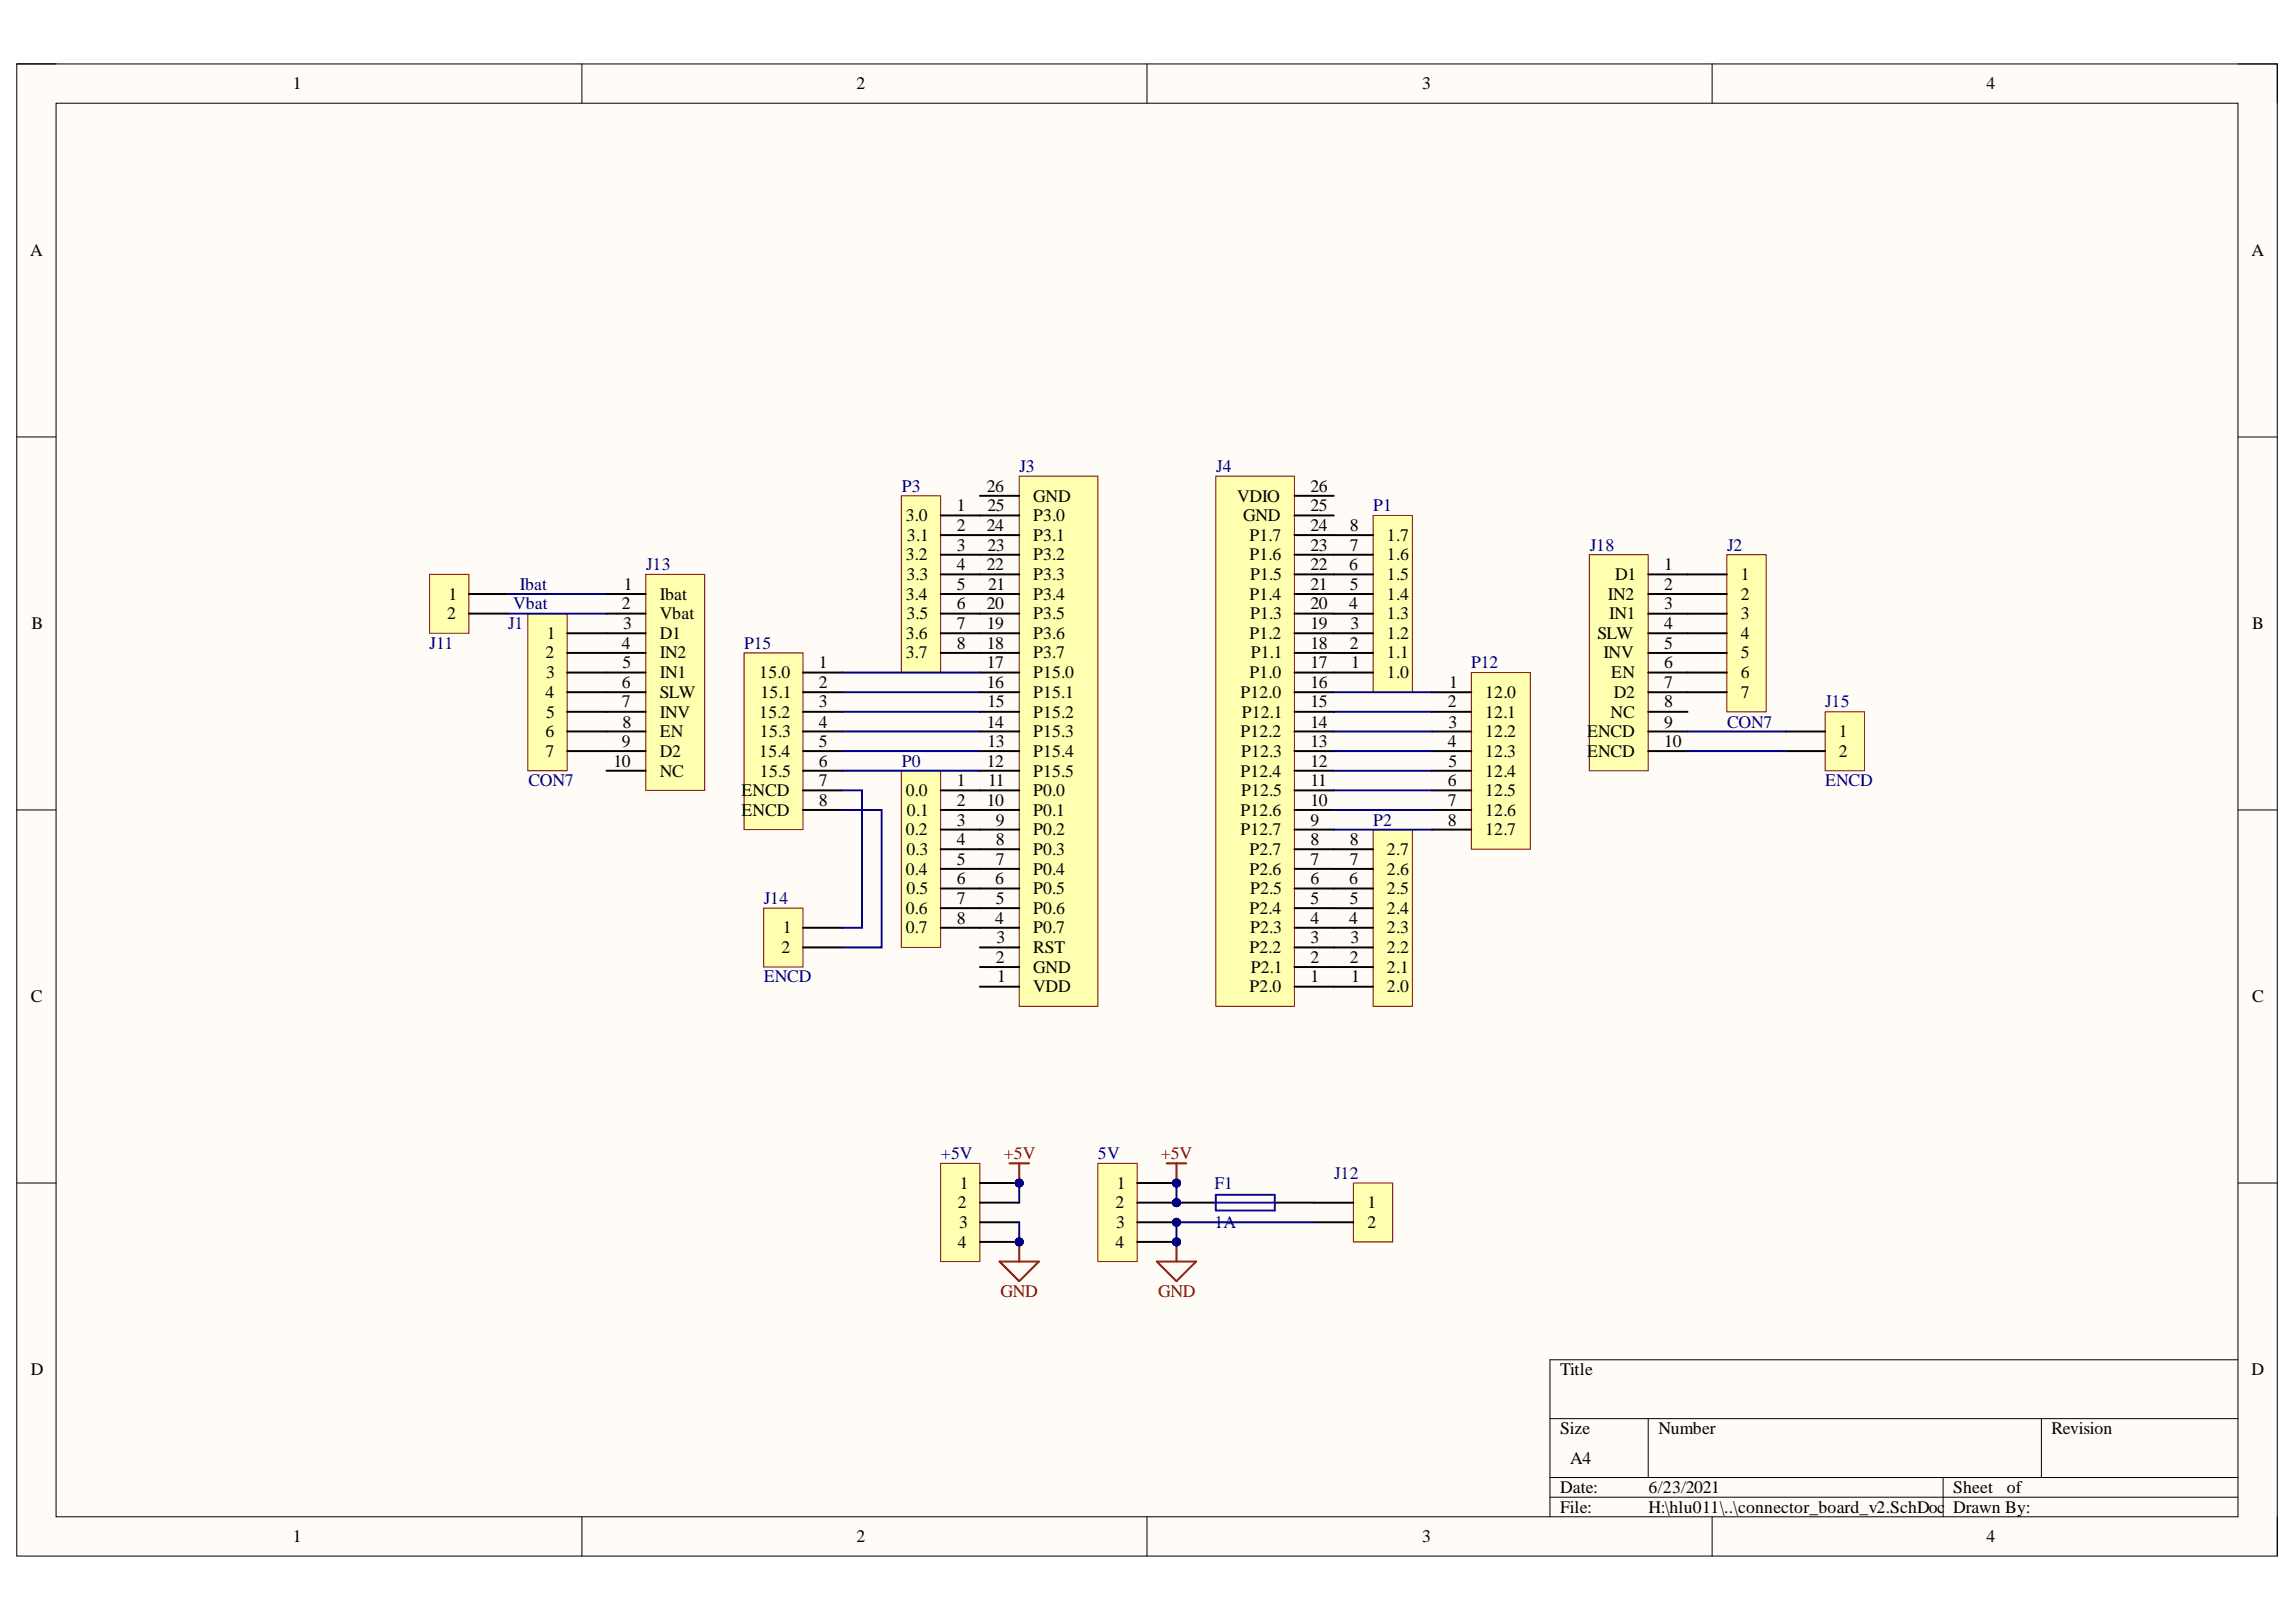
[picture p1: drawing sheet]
<svg xmlns="http://www.w3.org/2000/svg" width="297mm" height="210mm" viewBox="0 0 297 210" stroke-linecap="round" stroke-linejoin="round" font-family="sans-serif">
<defs><g id="words">
<g font-size="2.3">
<text x="37.9" y="11.6">1</text>
<text x="110.8" y="11.6">2</text>
<text x="184" y="11.6">3</text>
<text x="257" y="11.6">4</text>
<text x="3.9" y="33.1">A</text>
<text x="291.3" y="33.1">A</text>
<text x="127.7" y="63.7">26</text>
<text x="133.7" y="64.9">GND</text>
<text x="160.1" y="64.9">VDIO</text>
<text x="169.5" y="63.7">26</text>
<text x="117.2" y="67.5">3.0</text>
<text x="117.3" y="70">3.1</text>
<text x="123.8" y="66.2">1</text>
<text x="123.8" y="68.7">2</text>
<text x="123.8" y="71.3">3</text>
<text x="127.7" y="68.7">24</text>
<text x="127.7" y="71.3">23</text>
<text x="127.7" y="66.2">25</text>
<text x="133.7" y="70">P3.1</text>
<text x="133.7" y="67.5">P3.0</text>
<text x="160.8" y="67.5">GND</text>
<text x="161.7" y="70">P1.7</text>
<text x="169.5" y="71.3">23</text>
<text x="169.5" y="68.7">24</text>
<text x="169.5" y="66.2">25</text>
<text x="174.6" y="71.3">7</text>
<text x="174.6" y="68.7">8</text>
<text x="179.4" y="70">1.7</text>
<text x="58" y="77.6">1</text>
<text x="80.7" y="76.3">1</text>
<text x="85.4" y="77.6">Ibat</text>
<text x="117.2" y="72.5">3.2</text>
<text x="117.2" y="77.6">3.4</text>
<text x="117.3" y="75.1">3.3</text>
<text x="123.8" y="73.8">4</text>
<text x="123.8" y="76.3">5</text>
<text x="127.7" y="73.8">22</text>
<text x="127.8" y="76.3">21</text>
<text x="133.7" y="77.6">P3.4</text>
<text x="133.7" y="75.1">P3.3</text>
<text x="133.7" y="72.5">P3.2</text>
<text x="161.7" y="77.6">P1.4</text>
<text x="161.7" y="72.5">P1.6</text>
<text x="161.8" y="75.1">P1.5</text>
<text x="169.5" y="76.3">21</text>
<text x="169.5" y="73.8">22</text>
<text x="174.5" y="73.8">6</text>
<text x="174.6" y="76.3">5</text>
<text x="179.4" y="77.6">1.4</text>
<text x="179.4" y="75.1">1.5</text>
<text x="179.4" y="72.5">1.6</text>
<text x="208" y="77.6">IN2</text>
<text x="209" y="75.1">D1</text>
<text x="215.3" y="73.8">1</text>
<text x="215.3" y="76.3">2</text>
<text x="225.2" y="75.1">1</text>
<text x="225.2" y="77.6">2</text>
<text x="4.1" y="81.4">B</text>
<text x="57.9" y="80.1">2</text>
<text x="70.7" y="82.7">1</text>
<text x="80.5" y="78.9">2</text>
<text x="80.5" y="83.9">4</text>
<text x="80.6" y="81.4">3</text>
<text x="85.4" y="80.1">Vbat</text>
<text x="85.4" y="82.7">D1</text>
<text x="117.2" y="82.7">3.6</text>
<text x="117.3" y="80.1">3.5</text>
<text x="123.8" y="78.9">6</text>
<text x="123.8" y="81.4">7</text>
<text x="123.8" y="83.9">8</text>
<text x="127.7" y="83.9">18</text>
<text x="127.7" y="81.4">19</text>
<text x="127.7" y="78.9">20</text>
<text x="133.7" y="82.7">P3.6</text>
<text x="133.7" y="80.1">P3.5</text>
<text x="161.7" y="82.7">P1.2</text>
<text x="161.8" y="80.1">P1.3</text>
<text x="169.5" y="83.9">18</text>
<text x="169.5" y="81.4">19</text>
<text x="169.5" y="78.9">20</text>
<text x="174.5" y="78.9">4</text>
<text x="174.6" y="83.9">2</text>
<text x="174.7" y="81.4">3</text>
<text x="179.4" y="82.7">1.2</text>
<text x="179.4" y="80.1">1.3</text>
<text x="206.7" y="82.7">SLW</text>
<text x="208.2" y="80.1">IN1</text>
<text x="215.3" y="78.9">3</text>
<text x="215.3" y="81.4">4</text>
<text x="215.3" y="83.9">5</text>
<text x="225.2" y="80.1">3</text>
<text x="225.2" y="82.7">4</text>
<text x="291.4" y="81.4">B</text>
<text x="70.6" y="85.2">2</text>
<text x="70.6" y="87.7">3</text>
<text x="80.5" y="89">6</text>
<text x="80.5" y="86.5">5</text>
<text x="85.4" y="85.2">IN2</text>
<text x="85.4" y="87.7">IN1</text>
<text x="98.2" y="87.7">15.0</text>
<text x="105.9" y="86.5">1</text>
<text x="105.9" y="89">2</text>
<text x="117.2" y="85.2">3.7</text>
<text x="127.7" y="89">16</text>
<text x="127.7" y="86.5">17</text>
<text x="133.7" y="87.7">P15.0</text>
<text x="133.7" y="85.2">P3.7</text>
<text x="161.7" y="87.7">P1.0</text>
<text x="161.8" y="85.2">P1.1</text>
<text x="169.5" y="89">16</text>
<text x="169.5" y="86.5">17</text>
<text x="174.8" y="86.5">1</text>
<text x="179.4" y="87.7">1.0</text>
<text x="179.4" y="85.2">1.1</text>
<text x="187.5" y="89">1</text>
<text x="207.4" y="85.2">INV</text>
<text x="208.5" y="87.7">EN</text>
<text x="215.3" y="86.5">6</text>
<text x="215.3" y="89">7</text>
<text x="225.2" y="85.2">5</text>
<text x="225.2" y="87.7">6</text>
<text x="70.6" y="90.3">4</text>
<text x="70.6" y="95.4">6</text>
<text x="70.6" y="92.9">5</text>
<text x="80.5" y="91.5">7</text>
<text x="80.5" y="94.2">8</text>
<text x="85.4" y="90.3">SLW</text>
<text x="85.4" y="92.9">INV</text>
<text x="85.4" y="95.4">EN</text>
<text x="98.2" y="92.9">15.2</text>
<text x="98.3" y="95.4">15.3</text>
<text x="98.4" y="90.3">15.1</text>
<text x="105.9" y="91.5">3</text>
<text x="105.9" y="94.2">4</text>
<text x="127.7" y="94.2">14</text>
<text x="127.7" y="91.5">15</text>
<text x="133.7" y="95.4">P15.3</text>
<text x="133.7" y="92.9">P15.2</text>
<text x="133.7" y="90.3">P15.1</text>
<text x="160.5" y="95.4">P12.2</text>
<text x="160.5" y="90.3">P12.0</text>
<text x="160.7" y="92.9">P12.1</text>
<text x="169.5" y="94.2">14</text>
<text x="169.5" y="91.5">15</text>
<text x="187.3" y="91.5">2</text>
<text x="187.4" y="94.2">3</text>
<text x="192.1" y="90.3">12.0</text>
<text x="192.1" y="92.9">12.1</text>
<text x="192.1" y="95.4">12.2</text>
<text x="205.3" y="95.4">ENCD</text>
<text x="208.4" y="92.9">NC</text>
<text x="208.8" y="90.3">D2</text>
<text x="215.3" y="91.5">8</text>
<text x="215.3" y="94.2">9</text>
<text x="225.2" y="90.3">7</text>
<text x="237.9" y="95.4">1</text>
<text x="70.6" y="98">7</text>
<text x="79.4" y="99.2">10</text>
<text x="80.5" y="96.7">9</text>
<text x="85.4" y="98">D2</text>
<text x="85.4" y="100.5">NC</text>
<text x="98.2" y="98">15.4</text>
<text x="98.3" y="100.5">15.5</text>
<text x="105.9" y="96.7">5</text>
<text x="105.9" y="99.2">6</text>
<text x="105.9" y="101.8">7</text>
<text x="123.8" y="101.8">1</text>
<text x="127.7" y="99.2">12</text>
<text x="127.7" y="96.7">13</text>
<text x="127.8" y="101.8">11</text>
<text x="133.7" y="100.5">P15.5</text>
<text x="133.7" y="98">P15.4</text>
<text x="160.5" y="100.5">P12.4</text>
<text x="160.6" y="98">P12.3</text>
<text x="169.5" y="101.8">11</text>
<text x="169.5" y="99.2">12</text>
<text x="169.5" y="96.7">13</text>
<text x="187.3" y="96.7">4</text>
<text x="187.3" y="101.8">6</text>
<text x="187.4" y="99.2">5</text>
<text x="192.1" y="98">12.3</text>
<text x="192.1" y="100.5">12.4</text>
<text x="205.3" y="98">ENCD</text>
<text x="215.3" y="96.7">10</text>
<text x="237.9" y="98">2</text>
<text x="95.9" y="103">ENCD</text>
<text x="95.9" y="105.6">ENCD</text>
<text x="105.9" y="104.3">8</text>
<text x="117.2" y="103">0.0</text>
<text x="117.3" y="105.6">0.1</text>
<text x="123.8" y="104.3">2</text>
<text x="123.8" y="106.8">3</text>
<text x="127.7" y="104.3">10</text>
<text x="128.8" y="106.8">9</text>
<text x="133.7" y="105.6">P0.1</text>
<text x="133.7" y="103">P0.0</text>
<text x="160.5" y="105.6">P12.6</text>
<text x="160.6" y="103">P12.5</text>
<text x="169.5" y="106.8">9</text>
<text x="169.5" y="104.3">10</text>
<text x="187.3" y="104.3">7</text>
<text x="187.3" y="106.8">8</text>
<text x="192.1" y="103">12.5</text>
<text x="192.1" y="105.6">12.6</text>
<text x="117.2" y="108.1">0.2</text>
<text x="117.2" y="113.2">0.4</text>
<text x="117.3" y="110.6">0.3</text>
<text x="123.8" y="109.4">4</text>
<text x="123.8" y="111.9">5</text>
<text x="128.8" y="111.9">7</text>
<text x="128.8" y="109.4">8</text>
<text x="133.7" y="113.2">P0.4</text>
<text x="133.7" y="110.6">P0.3</text>
<text x="133.7" y="108.1">P0.2</text>
<text x="160.5" y="108.1">P12.7</text>
<text x="161.7" y="113.2">P2.6</text>
<text x="161.7" y="110.6">P2.7</text>
<text x="169.5" y="111.9">7</text>
<text x="169.5" y="109.4">8</text>
<text x="174.6" y="111.9">7</text>
<text x="174.6" y="109.4">8</text>
<text x="179.4" y="113.2">2.6</text>
<text x="179.4" y="110.6">2.7</text>
<text x="192.1" y="108.1">12.7</text>
<text x="117.2" y="118.3">0.6</text>
<text x="117.3" y="115.7">0.5</text>
<text x="123.8" y="114.5">6</text>
<text x="123.8" y="117">7</text>
<text x="123.8" y="119.5">8</text>
<text x="128.8" y="119.5">4</text>
<text x="128.8" y="114.5">6</text>
<text x="128.8" y="117">5</text>
<text x="133.7" y="118.3">P0.6</text>
<text x="133.7" y="115.7">P0.5</text>
<text x="161.7" y="118.3">P2.4</text>
<text x="161.8" y="115.7">P2.5</text>
<text x="169.5" y="119.5">4</text>
<text x="169.5" y="117">5</text>
<text x="169.5" y="114.5">6</text>
<text x="174.5" y="119.5">4</text>
<text x="174.5" y="114.5">6</text>
<text x="174.6" y="117">5</text>
<text x="179.4" y="118.3">2.4</text>
<text x="179.4" y="115.7">2.5</text>
<text x="101.1" y="123.3">2</text>
<text x="101.3" y="120.8">1</text>
<text x="117.2" y="120.8">0.7</text>
<text x="128.8" y="124.6">2</text>
<text x="128.9" y="122.1">3</text>
<text x="133.7" y="125.9">GND</text>
<text x="133.7" y="123.3">RST</text>
<text x="133.7" y="120.8">P0.7</text>
<text x="161.7" y="123.3">P2.2</text>
<text x="161.8" y="120.8">P2.3</text>
<text x="161.8" y="125.9">P2.1</text>
<text x="169.5" y="124.6">2</text>
<text x="169.5" y="122.1">3</text>
<text x="174.6" y="124.6">2</text>
<text x="174.7" y="122.1">3</text>
<text x="179.4" y="125.9">2.1</text>
<text x="179.4" y="123.3">2.2</text>
<text x="179.4" y="120.8">2.3</text>
<text x="4" y="129.7">C</text>
<text x="129" y="127.1">1</text>
<text x="133.7" y="128.4">VDD</text>
<text x="161.7" y="128.4">P2.0</text>
<text x="169.5" y="127.1">1</text>
<text x="174.8" y="127.1">1</text>
<text x="179.4" y="128.4">2.0</text>
<text x="291.4" y="129.7">C</text>
<text x="124.2" y="153.8">1</text>
<text x="144.5" y="153.8">1</text>
<text x="123.9" y="156.4">2</text>
<text x="123.9" y="161.5">4</text>
<text x="124.1" y="158.9">3</text>
<text x="144.3" y="156.4">2</text>
<text x="144.3" y="161.5">4</text>
<text x="144.4" y="158.9">3</text>
<text x="176.9" y="156.4">1</text>
<text x="176.9" y="158.9">2</text>
<text x="4" y="177.9">D</text>
<text x="201.9" y="177.9">Title</text>
<text x="291.3" y="177.9">D</text>
<text x="201.9" y="185.6">Size</text>
<text x="214.5" y="185.6">Number</text>
<text x="265.4" y="185.6">Revision</text>
<text x="203.1" y="189.4">A4</text>
<text x="201.9" y="193.2">Date:</text>
<text x="201.9" y="195.8">File:</text>
<text x="213.3" y="193.2">6/23/2021</text>
<text x="213.3" y="195.8">H:\hlu011\..\connector_board_v2.SchDoc</text>
<text x="252.7" y="193.2">Sheet</text>
<text x="252.7" y="195.8">Drawn By:</text>
<text x="259.6" y="193.2">of</text>
<text x="37.9" y="199.6">1</text>
<text x="110.8" y="199.6">2</text>
<text x="184" y="199.6">3</text>
<text x="257" y="199.6">4</text>
</g>
<g font-size="2.3" fill="#000080">
<text x="116.7" y="63.7">P3</text>
<text x="131.9" y="61.1">J3</text>
<text x="157.4" y="61.1">J4</text>
<text x="177.7" y="66.2">P1</text>
<text x="205.7" y="71.3">J18</text>
<text x="223.4" y="71.3">J2</text>
<text x="67.3" y="76.3">Ibat</text>
<text x="83.6" y="73.8">J13</text>
<text x="55.6" y="83.9">J11</text>
<text x="65.7" y="81.4">J1</text>
<text x="66.4" y="78.9">Vbat</text>
<text x="96.3" y="83.9">P15</text>
<text x="190.3" y="86.5">P12</text>
<text x="223.4" y="94.2">CON7</text>
<text x="236.1" y="91.5">J15</text>
<text x="68.4" y="101.8">CON7</text>
<text x="116.7" y="99.2">P0</text>
<text x="236.1" y="101.8">ENCD</text>
<text x="177.7" y="106.8">P2</text>
<text x="98.8" y="117">J14</text>
<text x="98.8" y="127.1">ENCD</text>
<text x="121.7" y="150">+5V</text>
<text x="142" y="150">5V</text>
<text x="157.1" y="153.8">F1</text>
<text x="172.6" y="152.6">J12</text>
<text x="157.1" y="158.9">1A</text>
</g>
<g font-size="2.3" fill="#800000">
<text x="129.9" y="150">+5V</text>
<text x="150.2" y="150">+5V</text>
<text x="129.4" y="167.8">GND</text>
<text x="149.8" y="167.8">GND</text>
</g>
</g></defs>
<path d="M2.2 8.3h292.4v193.1h-292.4z" fill-rule="evenodd" fill="#fffcf8"/>
<path d="M2.2 8.3h292.4v193.1h-292.4z" fill="none" stroke="#000" stroke-width=".13"/>
<path d="M7.3 13.4h282.2v182.9h-282.2z" fill-rule="evenodd" fill="#fffcf8"/>
<g fill="none" stroke="#000" stroke-width=".13">
<path d="M2.2 8.3h5.1M7.3 13.4h282.2v182.9h-282.2zM75.3 8.3v5.1M148.4 8.3v5.1M221.5 8.3v5.1M289.5 8.3h5.1v5.1M2.2 56.5h5.1M289.5 56.6h5.1M2.2 104.8h5.1M289.5 104.8h5.1M2.2 153.1h5.1M289.5 153.1h5.1"/>
<path d="M289.5 176h-89v20.3M75.3 196.3v5.1M148.4 196.3v5.1M200.5 183.6h89M200.5 191.2h89M200.5 193.8h89M213.2 183.6v7.6M221.5 196.3v5.1M251.4 191.2v5.1M264.1 183.6v7.6M294.6 196.3v5.1"/>
</g>
<path d="M149.7 163.3h5l-2.5 2.5zM152.2 160.7v2.6" fill="none" stroke="#800000" stroke-width=".25"/>
<circle cx="152.2" cy="160.7" r=".51" fill="#000080"/>
<circle cx="152.2" cy="160.7" r=".51" fill="none" stroke="#000080" stroke-width=".13"/>
<path d="M175.1 153.1h5.1v7.6h-5.1z" fill-rule="evenodd" fill="#ffffb0"/>
<path d="M175.1 153.1h5.1v7.6h-5.1z" fill="none" stroke="#800000" stroke-width=".13"/>
<path d="M170 155.6h5.1M170 158.2h5.1" fill="none" stroke="#000" stroke-width=".25"/>
<path d="M55.6 74.3h5.1v7.7h-5.1z" fill-rule="evenodd" fill="#ffffb0"/>
<path d="M55.6 74.3h5.1v7.7h-5.1z" fill="none" stroke="#800000" stroke-width=".13"/>
<path d="M60.7 76.9h5M60.7 79.4h5" fill="none" stroke="#000" stroke-width=".25"/>
<path d="M65.7 76.9h12.8" fill="none" stroke="#000080" stroke-width=".25"/>
<path d="M98.8 117.5h5.1v7.6h-5.1z" fill-rule="evenodd" fill="#ffffb0"/>
<path d="M98.8 117.5h5.1v7.6h-5.1z" fill="none" stroke="#800000" stroke-width=".13"/>
<path d="M103.9 120.1h5.1M103.9 122.6h5.1" fill="none" stroke="#000" stroke-width=".25"/>
<path d="M236.1 92.1h5.1v7.6h-5.1z" fill-rule="evenodd" fill="#ffffb0"/>
<path d="M236.1 92.1h5.1v7.6h-5.1z" fill="none" stroke="#800000" stroke-width=".13"/>
<path d="M231 94.7h5.1M231 97.2h5.1" fill="none" stroke="#000" stroke-width=".25"/>
<path d="M68.3 79.4h5.1v20.3h-5.1z" fill-rule="evenodd" fill="#ffffb0"/>
<path d="M68.3 79.4h5.1v20.3h-5.1z" fill="none" stroke="#800000" stroke-width=".13"/>
<path d="M73.4 82h5.1M73.4 84.5h5.1M73.4 87h5.1M73.4 89.6h5.1M73.4 92.1h5.1M73.4 94.7h5.1M73.4 97.2h5.1" fill="none" stroke="#000" stroke-width=".25"/>
<path d="M223.4 71.8h5.1v20.3h-5.1z" fill-rule="evenodd" fill="#ffffb0"/>
<path d="M223.4 71.8h5.1v20.3h-5.1z" fill="none" stroke="#800000" stroke-width=".13"/>
<path d="M218.3 74.3h5.1M218.3 76.9h5.1M218.3 79.4h5.1M218.3 82h5.1M218.3 84.5h5.1M218.3 87h5.1M218.3 89.6h5.1" fill="none" stroke="#000" stroke-width=".25"/>
<path d="M65.7 79.4h12.8" fill="none" stroke="#000080" stroke-width=".25"/>
<path d="M131.9 61.6h10.1v68.6h-10.1z" fill-rule="evenodd" fill="#ffffb0"/>
<path d="M131.9 61.6h10.1v68.6h-10.1z" fill="none" stroke="#800000" stroke-width=".13"/>
<g fill="none" stroke="#000" stroke-width=".25">
<path d="M126.8 79.4h5.1M126.8 76.9h5.1M126.8 74.3h5.1M126.8 71.8h5.1M126.8 69.2h5.1M126.8 66.7h5.1M126.8 64.2h5.1M126.8 99.7h5.1M126.8 97.2h5.1M126.8 94.7h5.1M126.8 92.1h5.1M126.8 89.6h5.1"/>
<path d="M126.8 87h5.1M126.8 84.5h5.1M126.8 82h5.1M126.8 117.5h5.1M126.8 115h5.1M126.8 112.4h5.1M126.8 109.9h5.1M126.8 107.4h5.1M126.8 104.8h5.1M126.8 102.3h5.1M126.8 127.7h5.1M126.8 125.1h5.1"/>
<path d="M126.8 122.6h5.1M126.8 120.1h5.1"/>
</g>
<path d="M157.3 61.6h10.2v68.6h-10.2z" fill-rule="evenodd" fill="#ffffb0"/>
<path d="M157.3 61.6h10.2v68.6h-10.2z" fill="none" stroke="#800000" stroke-width=".13"/>
<g fill="none" stroke="#000" stroke-width=".25">
<path d="M167.5 79.4h5M167.5 76.9h5M167.5 74.3h5M167.5 71.8h5M167.5 69.2h5M167.5 66.7h5M167.5 64.2h5M167.5 99.7h5M167.5 97.2h5M167.5 94.7h5M167.5 92.1h5M167.5 89.6h5"/>
<path d="M167.5 87h5M167.5 84.5h5M167.5 82h5M167.5 117.5h5M167.5 115h5M167.5 112.4h5M167.5 109.9h5M167.5 107.4h5M167.5 104.8h5M167.5 102.3h5M167.5 127.7h5M167.5 125.1h5"/>
<path d="M167.5 122.6h5M167.5 120.1h5"/>
</g>
<path d="M116.6 64.2h5.1v22.8h-5.1z" fill-rule="evenodd" fill="#ffffb0"/>
<path d="M116.6 64.2h5.1v22.8h-5.1z" fill="none" stroke="#800000" stroke-width=".13"/>
<path d="M121.7 66.7h5.1M121.7 69.2h5.1M121.7 71.8h5.1M121.7 74.3h5.1M121.7 76.9h5.1M121.7 79.4h5.1M121.7 82h5.1M121.7 84.5h5.1" fill="none" stroke="#000" stroke-width=".25"/>
<path d="M177.6 66.7h5.1v22.9h-5.1z" fill-rule="evenodd" fill="#ffffb0"/>
<path d="M177.6 66.7h5.1v22.9h-5.1z" fill="none" stroke="#800000" stroke-width=".13"/>
<path d="M172.6 79.4h5M172.6 76.9h5M172.6 74.3h5M172.6 71.8h5M172.6 69.3h5M172.6 87h5M172.6 84.5h5M172.6 82h5" fill="none" stroke="#000" stroke-width=".25"/>
<path d="M116.6 99.7h5.1v22.9h-5.1z" fill-rule="evenodd" fill="#ffffb0"/>
<path d="M116.6 99.7h5.1v22.9h-5.1z" fill="none" stroke="#800000" stroke-width=".13"/>
<path d="M121.7 102.3h5.1M121.7 104.8h5.1M121.7 107.4h5.1M121.7 109.9h5.1M121.7 112.4h5.1M121.7 115h5.1M121.7 117.5h5.1M121.7 120.1h5.1" fill="none" stroke="#000" stroke-width=".25"/>
<path d="M177.6 107.4h5.1v22.8h-5.1z" fill-rule="evenodd" fill="#ffffb0"/>
<path d="M177.6 107.4h5.1v22.8h-5.1z" fill="none" stroke="#800000" stroke-width=".13"/>
<path d="M172.6 117.5h5M172.6 115h5M172.6 112.4h5M172.6 109.9h5M172.6 127.7h5M172.6 125.1h5M172.6 122.6h5M172.6 120.1h5" fill="none" stroke="#000" stroke-width=".25"/>
<path d="M190.3 87h7.7v22.9h-7.7z" fill-rule="evenodd" fill="#ffffb0"/>
<path d="M190.3 87h7.7v22.9h-7.7z" fill="none" stroke="#800000" stroke-width=".13"/>
<path d="M185.3 89.6h5M185.3 92.1h5M185.3 94.7h5M185.3 97.2h5M185.3 99.7h5M185.3 102.3h5M185.3 104.8h5M185.3 107.4h5" fill="none" stroke="#000" stroke-width=".25"/>
<path d="M96.3 84.5h7.6v22.9h-7.6z" fill-rule="evenodd" fill="#ffffb0"/>
<path d="M96.3 84.5h7.6v22.9h-7.6z" fill="none" stroke="#800000" stroke-width=".13"/>
<path d="M103.9 87h5.1M103.9 89.6h5.1M103.9 92.1h5.1M103.9 94.7h5.1M103.9 97.2h5.1M103.9 99.7h5.1M103.9 102.3h5.1M103.9 104.8h5.1" fill="none" stroke="#000" stroke-width=".25"/>
<g fill="none" stroke="#000080" stroke-width=".25">
<path d="M109 89.6h17.8M109 92.1h17.8M109 94.7h17.8M109 97.2h17.8M109 99.7h17.8M109 87h17.8M172.6 89.6h12.7M172.6 92.1h12.7M172.6 94.7h12.7M172.6 97.2h12.7M172.6 99.7h12.7M172.6 102.3h12.7"/>
<path d="M172.6 104.8h12.7M172.6 107.4h12.7"/>
</g>
<path d="M205.6 71.8h7.6v27.9h-7.6z" fill-rule="evenodd" fill="#ffffb0"/>
<path d="M205.6 71.8h7.6v27.9h-7.6z" fill="none" stroke="#800000" stroke-width=".13"/>
<path d="M213.2 74.3h5.1M213.2 76.9h5.1M213.2 79.4h5.1M213.2 82h5.1M213.2 84.5h5.1M213.2 87h5.1M213.2 89.6h5.1M213.2 92.1h5.1M213.2 94.7h5.1M213.2 97.2h5.1" fill="none" stroke="#000" stroke-width=".25"/>
<path d="M218.3 94.7h12.7M218.3 97.2h12.7" fill="none" stroke="#000080" stroke-width=".25"/>
<path d="M83.5 74.3h7.7v28h-7.7z" fill-rule="evenodd" fill="#ffffb0"/>
<path d="M83.5 74.3h7.7v28h-7.7z" fill="none" stroke="#800000" stroke-width=".13"/>
<path d="M78.5 76.9h5M78.5 79.4h5M78.5 82h5M78.5 84.5h5M78.5 87h5M78.5 89.6h5M78.5 92.1h5M78.5 94.7h5M78.5 97.2h5M78.5 99.7h5" fill="none" stroke="#000" stroke-width=".25"/>
<circle cx="152.2" cy="153.1" r=".51" fill="#000080"/>
<circle cx="152.2" cy="153.1" r=".51" fill="none" stroke="#000080" stroke-width=".13"/>
<circle cx="152.2" cy="155.6" r=".51" fill="#000080"/>
<circle cx="152.2" cy="155.6" r=".51" fill="none" stroke="#000080" stroke-width=".13"/>
<circle cx="152.2" cy="158.2" r=".51" fill="#000080"/>
<circle cx="152.2" cy="158.2" r=".51" fill="none" stroke="#000080" stroke-width=".13"/>
<circle cx="152.2" cy="160.7" r=".51" fill="#000080"/>
<circle cx="152.2" cy="160.7" r=".51" fill="none" stroke="#000080" stroke-width=".13"/>
<path d="M142 150.6h5.1v12.7h-5.1z" fill-rule="evenodd" fill="#ffffb0"/>
<path d="M142 150.6h5.1v12.7h-5.1z" fill="none" stroke="#800000" stroke-width=".13"/>
<path d="M147.1 153.1h5.1" fill="none" stroke="#000" stroke-width=".25"/>
<circle cx="152.2" cy="153.1" r=".51" fill="#000080"/>
<circle cx="152.2" cy="153.1" r=".51" fill="none" stroke="#000080" stroke-width=".13"/>
<path d="M147.1 155.6h5.1" fill="none" stroke="#000" stroke-width=".25"/>
<circle cx="152.2" cy="155.6" r=".51" fill="#000080"/>
<circle cx="152.2" cy="155.6" r=".51" fill="none" stroke="#000080" stroke-width=".13"/>
<path d="M147.1 158.2h5.1" fill="none" stroke="#000" stroke-width=".25"/>
<circle cx="152.2" cy="158.2" r=".51" fill="#000080"/>
<circle cx="152.2" cy="158.2" r=".51" fill="none" stroke="#000080" stroke-width=".13"/>
<path d="M147.1 160.7h5.1" fill="none" stroke="#000" stroke-width=".25"/>
<circle cx="152.2" cy="160.7" r=".51" fill="#000080"/>
<circle cx="152.2" cy="160.7" r=".51" fill="none" stroke="#000080" stroke-width=".13"/>
<path d="M152.2 153.1v2.5" fill="none" stroke="#000080" stroke-width=".25"/>
<circle cx="152.2" cy="155.6" r=".51" fill="#000080"/>
<circle cx="152.2" cy="155.6" r=".51" fill="none" stroke="#000080" stroke-width=".13"/>
<circle cx="152.2" cy="153.1" r=".51" fill="#000080"/>
<circle cx="152.2" cy="153.1" r=".51" fill="none" stroke="#000080" stroke-width=".13"/>
<circle cx="131.9" cy="153.1" r=".51" fill="#000080"/>
<circle cx="131.9" cy="153.1" r=".51" fill="none" stroke="#000080" stroke-width=".13"/>
<circle cx="131.9" cy="160.7" r=".51" fill="#000080"/>
<circle cx="131.9" cy="160.7" r=".51" fill="none" stroke="#000080" stroke-width=".13"/>
<path d="M121.7 150.6h5.1v12.7h-5.1z" fill-rule="evenodd" fill="#ffffb0"/>
<path d="M121.7 150.6h5.1v12.7h-5.1z" fill="none" stroke="#800000" stroke-width=".13"/>
<path d="M126.8 153.1h5.1" fill="none" stroke="#000" stroke-width=".25"/>
<circle cx="131.9" cy="153.1" r=".51" fill="#000080"/>
<circle cx="131.9" cy="153.1" r=".51" fill="none" stroke="#000080" stroke-width=".13"/>
<path d="M126.8 155.6h5.1M126.8 158.2h5.1M126.8 160.7h5.1" fill="none" stroke="#000" stroke-width=".25"/>
<circle cx="131.9" cy="160.7" r=".51" fill="#000080"/>
<circle cx="131.9" cy="160.7" r=".51" fill="none" stroke="#000080" stroke-width=".13"/>
<path d="M131.9 153.1v2.5" fill="none" stroke="#000080" stroke-width=".25"/>
<circle cx="131.9" cy="153.1" r=".51" fill="#000080"/>
<circle cx="131.9" cy="153.1" r=".51" fill="none" stroke="#000080" stroke-width=".13"/>
<path d="M131.9 158.2v2.5" fill="none" stroke="#000080" stroke-width=".25"/>
<circle cx="131.9" cy="160.7" r=".51" fill="#000080"/>
<circle cx="131.9" cy="160.7" r=".51" fill="none" stroke="#000080" stroke-width=".13"/>
<path d="M130.6 150.6h2.5M131.9 150.6v2.5" fill="none" stroke="#800000" stroke-width=".25"/>
<circle cx="131.9" cy="153.1" r=".51" fill="#000080"/>
<circle cx="131.9" cy="153.1" r=".51" fill="none" stroke="#000080" stroke-width=".13"/>
<path d="M150.9 150.6h2.6M152.2 150.6v2.5" fill="none" stroke="#800000" stroke-width=".25"/>
<circle cx="152.2" cy="153.1" r=".51" fill="#000080"/>
<circle cx="152.2" cy="153.1" r=".51" fill="none" stroke="#000080" stroke-width=".13"/>
<path d="M129.3 163.3h5.1l-2.5 2.5zM131.9 160.7v2.6" fill="none" stroke="#800000" stroke-width=".25"/>
<circle cx="131.9" cy="160.7" r=".51" fill="#000080"/>
<circle cx="131.9" cy="160.7" r=".51" fill="none" stroke="#000080" stroke-width=".13"/>
<path d="M109 102.3h2.5v17.8h-2.5M109 104.8h5.1v17.8h-5.1" fill="none" stroke="#000080" stroke-width=".25"/>
<circle cx="152.2" cy="155.6" r=".51" fill="#000080"/>
<circle cx="152.2" cy="155.6" r=".51" fill="none" stroke="#000080" stroke-width=".13"/>
<path d="M152.2 155.6h5.1" fill="none" stroke="#000" stroke-width=".25"/>
<circle cx="152.2" cy="155.6" r=".51" fill="#000080"/>
<circle cx="152.2" cy="155.6" r=".51" fill="none" stroke="#000080" stroke-width=".13"/>
<path d="M164.9 155.6h5.1" fill="none" stroke="#000" stroke-width=".25"/>
<path d="M157.3 154.6h7.6v2.1h-7.6zM157.3 155.6h7.6" fill="none" stroke="#00f" stroke-width=".25"/>
<path d="M170 158.2h-17.8v2.5" fill="none" stroke="#000080" stroke-width=".25"/>
<circle cx="152.2" cy="158.2" r=".51" fill="#000080"/>
<circle cx="152.2" cy="158.2" r=".51" fill="none" stroke="#000080" stroke-width=".13"/>
<circle cx="152.2" cy="160.7" r=".51" fill="#000080"/>
<circle cx="152.2" cy="160.7" r=".51" fill="none" stroke="#000080" stroke-width=".13"/>
<use href="#words"/>
</svg>
